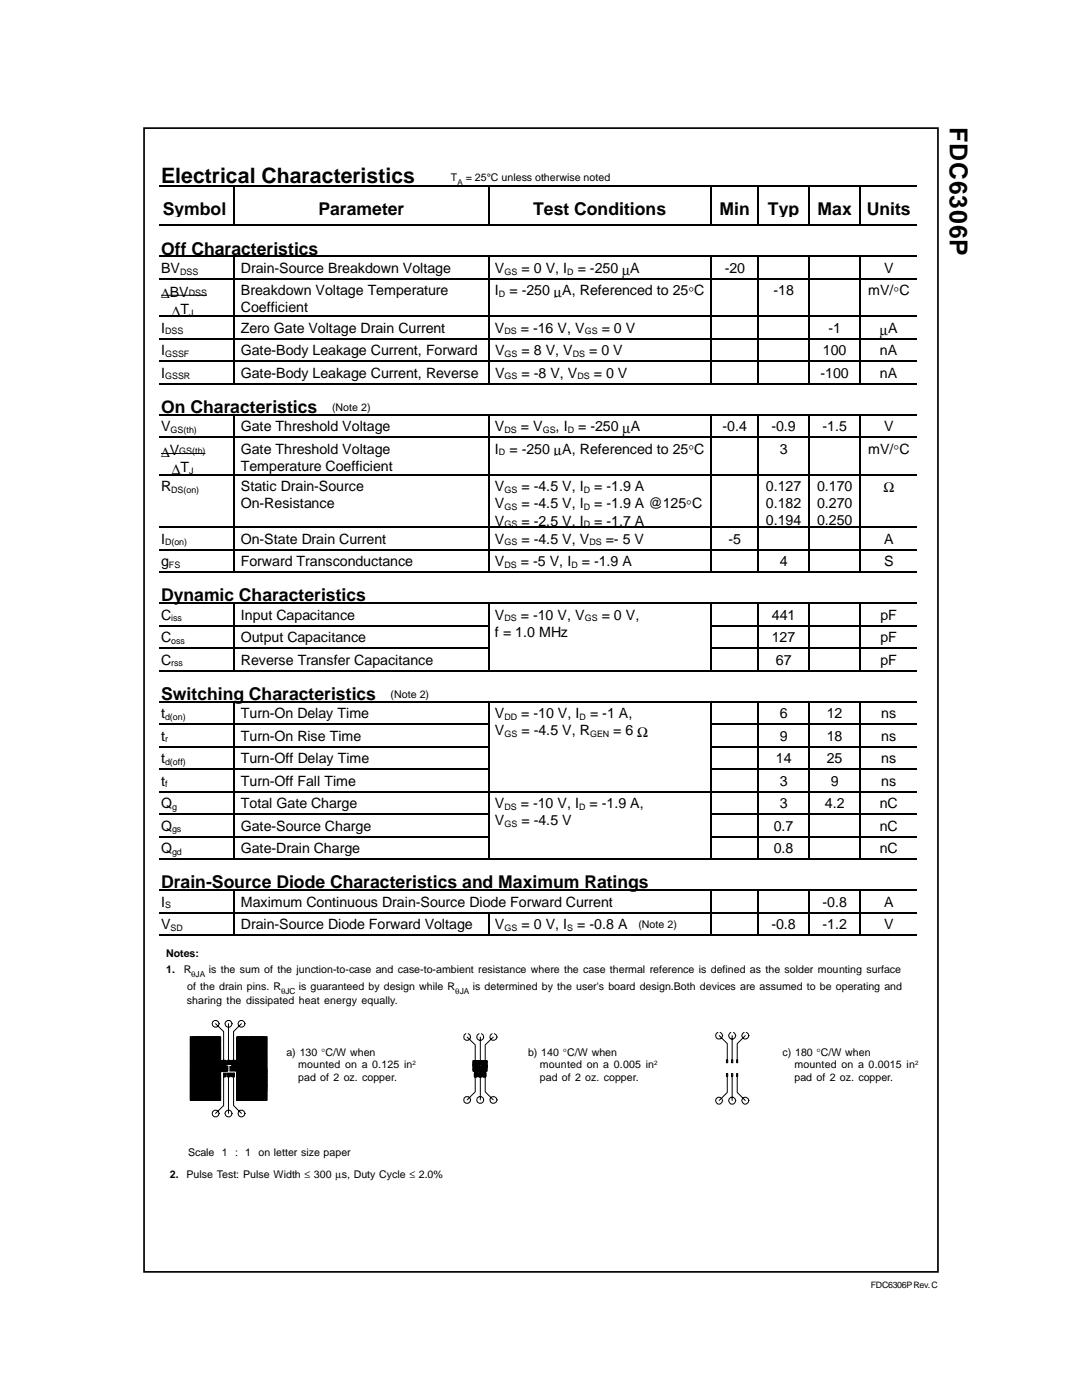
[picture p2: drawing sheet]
<svg xmlns="http://www.w3.org/2000/svg" width="216mm" height="279mm" viewBox="0 0 216 279" stroke-linecap="round" stroke-linejoin="round" font-family="sans-serif">
<defs><g id="words">
<text font-size="4.9" x="189.6" y="25.4" transform="rotate(90 189.6 25.4)">FDC6306P</text>
<text font-size="4.2" x="32.1" y="36.5">Electrical Characteristics</text>
<g font-size="3.5">
<text x="32.5" y="42.9">Symbol</text>
<text x="63.6" y="42.9">Parameter</text>
<text x="106.4" y="42.9">Test Conditions</text>
<text x="143.5" y="42.9">Min</text>
<text x="153.2" y="42.9">Typ</text>
<text x="163.2" y="42.9">Max</text>
<text x="172.9" y="42.9">Units</text>
<text x="32.1" y="50.8">Off Characteristics</text>
<text x="32.1" y="82.4">On Characteristics</text>
<text x="32.1" y="120">Dynamic Characteristics</text>
<text x="32.1" y="139.7">Switching Characteristics</text>
<text x="32.1" y="177.3">Drain-Source Diode Characteristics and Maximum Ratings</text>
</g>
<g font-size="2.8">
<text x="32.1" y="54.5">BV</text>
<text x="32.1" y="59.6">∆BV</text>
<text x="48" y="54.5">Drain-Source Breakdown Voltage</text>
<text x="48" y="59">Breakdown Voltage Temperature</text>
<text x="98.8" y="59">I</text>
<text x="98.8" y="54.5">V</text>
<text x="101.6" y="59">= -250 µA, Referenced to 25°C</text>
<text x="104.1" y="54.5">= 0 V, I</text>
<text x="115.3" y="54.5">= -250 µA</text>
<text x="144.6" y="54.5">-20</text>
<text x="154.3" y="59">-18</text>
<text x="173.2" y="59">mV/°C</text>
<text x="176.4" y="54.5">V</text>
<text x="34.3" y="63">∆T</text>
<text x="48" y="62.3">Coefficient</text>
<text x="32.1" y="66.4">I</text>
<text x="32.1" y="70.9">I</text>
<text x="48" y="66.4">Zero Gate Voltage Drain Current</text>
<text x="48" y="70.9">Gate-Body Leakage Current, Forward</text>
<text x="98.8" y="66.4">V</text>
<text x="98.8" y="70.9">V</text>
<text x="103.9" y="66.4">= -16 V, V</text>
<text x="104.1" y="70.9">= 8 V, V</text>
<text x="117.6" y="70.9">= 0 V</text>
<text x="120.1" y="66.4">= 0 V</text>
<text x="164.2" y="70.9">100</text>
<text x="165.3" y="66.4">-1</text>
<text x="175.6" y="66.8">µA</text>
<text x="175.6" y="70.9">nA</text>
<text x="32.1" y="75.4">I</text>
<text x="48" y="75.4">Gate-Body Leakage Current, Reverse</text>
<text x="98.8" y="75.4">V</text>
<text x="104.1" y="75.4">= -8 V, V</text>
<text x="118.5" y="75.4">= 0 V</text>
<text x="163.7" y="75.4">-100</text>
<text x="175.6" y="75.4">nA</text>
<text x="32.1" y="86">V</text>
<text x="48" y="86">Gate Threshold Voltage</text>
<text x="98.7" y="86">V</text>
<text x="103.9" y="86">= V</text>
<text x="110.9" y="86">, I</text>
<text x="115.4" y="86">= -250 µA</text>
<text x="144.2" y="86">-0.4</text>
<text x="153.9" y="86">-0.9</text>
<text x="164.1" y="86">-1.5</text>
<text x="176.4" y="86">V</text>
<text x="32.1" y="91.1">∆V</text>
<text x="34.3" y="94.6">∆T</text>
<text x="48" y="90.5">Gate Threshold Voltage</text>
<text x="48" y="93.9">Temperature Coefficient</text>
<text x="98.8" y="90.5">I</text>
<text x="101.6" y="90.5">= -250 µA, Referenced to 25°C</text>
<text x="155.6" y="90.5">3</text>
<text x="173.2" y="90.5">mV/°C</text>
<text x="32.1" y="98">R</text>
<text x="48" y="98">Static Drain-Source</text>
<text x="48" y="101.4">On-Resistance</text>
<text x="98.8" y="101.4">V</text>
<text x="98.8" y="98">V</text>
<text x="104.1" y="98">= -4.5 V, I</text>
<text x="104.1" y="101.4">= -4.5 V, I</text>
<text x="118.6" y="98">= -1.9 A</text>
<text x="118.6" y="101.4">= -1.9 A @125°C</text>
<text x="152.8" y="98">0.127</text>
<text x="152.8" y="101.4">0.182</text>
<text x="163" y="98">0.170</text>
<text x="163" y="101.4">0.270</text>
<text x="176.3" y="98.2">Ω</text>
<text x="98.8" y="104.9">V</text>
<text x="104.1" y="104.9">= -2.5 V, I</text>
<text x="118.6" y="104.9">= -1.7 A</text>
<text x="152.8" y="104.8">0.194</text>
<text x="163" y="104.8">0.250</text>
<text x="32.1" y="108.5">I</text>
<text x="32.1" y="113">g</text>
<text x="48" y="108.5">On-State Drain Current</text>
<text x="48" y="113">Forward Transconductance</text>
<text x="98.7" y="113">V</text>
<text x="98.8" y="108.5">V</text>
<text x="103.9" y="113">= -5 V, I</text>
<text x="104.1" y="108.5">= -4.5 V, V</text>
<text x="116.1" y="113">= -1.9 A</text>
<text x="120.9" y="108.5">=- 5 V</text>
<text x="145.4" y="108.5">-5</text>
<text x="155.6" y="113">4</text>
<text x="176.4" y="108.5">A</text>
<text x="176.4" y="113">S</text>
<text x="32.1" y="123.7">C</text>
<text x="48" y="123.7">Input Capacitance</text>
<text x="98.8" y="123.7">V</text>
<text x="103.9" y="123.7">= -10 V, V</text>
<text x="120.1" y="123.7">= 0 V,</text>
<text x="154" y="123.7">441</text>
<text x="175.7" y="123.7">pF</text>
<text x="32.1" y="128.2">C</text>
<text x="48" y="128.2">Output Capacitance</text>
<text x="98.8" y="127.1">f = 1.0 MHz</text>
<text x="154" y="128.2">127</text>
<text x="175.7" y="128.2">pF</text>
<text x="32.1" y="132.7">C</text>
<text x="48" y="132.7">Reverse Transfer Capacitance</text>
<text x="154.8" y="132.7">67</text>
<text x="175.7" y="132.7">pF</text>
<text x="32.1" y="143.3">t</text>
<text x="48" y="143.3">Turn-On Delay Time</text>
<text x="98.8" y="143.3">V</text>
<text x="104" y="143.3">= -10 V, I</text>
<text x="117.7" y="143.3">= -1 A,</text>
<text x="155.6" y="143.3">6</text>
<text x="165" y="143.3">12</text>
<text x="175.9" y="143.3">ns</text>
<text x="32.1" y="147.8">t</text>
<text x="48" y="147.8">Turn-On Rise Time</text>
<text x="98.8" y="146.7">V</text>
<text x="104.1" y="146.7">= -4.5 V, R</text>
<text x="122.3" y="146.7">= 6 Ω</text>
<text x="155.6" y="147.8">9</text>
<text x="165" y="147.8">18</text>
<text x="175.9" y="147.8">ns</text>
<text x="32.1" y="152.3">t</text>
<text x="48" y="152.3">Turn-Off Delay Time</text>
<text x="154.8" y="152.3">14</text>
<text x="165" y="152.3">25</text>
<text x="175.9" y="152.3">ns</text>
<text x="32.1" y="156.8">t</text>
<text x="32.1" y="161.3">Q</text>
<text x="48" y="156.8">Turn-Off Fall Time</text>
<text x="48" y="161.3">Total Gate Charge</text>
<text x="98.8" y="161.3">V</text>
<text x="103.9" y="161.3">= -10 V, I</text>
<text x="117.6" y="161.3">= -1.9 A,</text>
<text x="155.6" y="156.8">3</text>
<text x="155.6" y="161.3">3</text>
<text x="164.6" y="161.3">4.2</text>
<text x="165.8" y="156.8">9</text>
<text x="175.6" y="161.3">nC</text>
<text x="175.9" y="156.8">ns</text>
<text x="32.1" y="165.8">Q</text>
<text x="48" y="165.8">Gate-Source Charge</text>
<text x="98.8" y="164.7">V</text>
<text x="104.1" y="164.7">= -4.5 V</text>
<text x="154.4" y="165.8">0.7</text>
<text x="175.6" y="165.8">nC</text>
<text x="32.1" y="170.2">Q</text>
<text x="48" y="170.2">Gate-Drain Charge</text>
<text x="154.4" y="170.2">0.8</text>
<text x="175.6" y="170.2">nC</text>
<text x="32.1" y="180.9">I</text>
<text x="32.1" y="185.4">V</text>
<text x="48" y="180.9">Maximum Continuous Drain-Source Diode Forward Current</text>
<text x="48" y="185.4">Drain-Source Diode Forward Voltage</text>
<text x="98.8" y="185.4">V</text>
<text x="104.1" y="185.4">= 0 V, I</text>
<text x="115.2" y="185.4">= -0.8 A</text>
<text x="153.9" y="185.4">-0.8</text>
<text x="164.1" y="185.4">-1.2</text>
<text x="164.1" y="180.9">-0.8</text>
<text x="176.4" y="185.4">V</text>
<text x="176.4" y="180.9">A</text>
</g>
<g font-size="2.1">
<text x="90" y="36.1">T</text>
<text x="92.9" y="36.1">= 25°C unless otherwise noted</text>
<text x="66.3" y="82">(Note 2)</text>
<text x="77.9" y="139.3">(Note 2)</text>
<text x="127.4" y="185.3">(Note 2)</text>
<text x="33.1" y="191">Notes:</text>
<text x="33.1" y="194.1">1.</text>
<text x="36.7" y="194.1">R</text>
<text x="37.3" y="197.5">of the drain pins. R</text>
<text x="41.7" y="194.1">is the sum of the junction-to-case and case-to-ambient resistance where the case thermal reference is defined as the solder mounting surface</text>
<text x="59.6" y="197.5">is guaranteed by design while R</text>
<text x="94.3" y="197.5">is determined by the user's board design.Both devices are assumed to be operating and</text>
<text x="37.3" y="200.3">sharing the dissipated heat energy equally.</text>
<text x="57.1" y="210.7">a) 130 °C/W when</text>
<text x="59.5" y="213.2">mounted on a 0.125 in</text>
<text x="59.5" y="215.7">pad of 2 oz. copper.</text>
<text x="105.4" y="210.7">b) 140 °C/W when</text>
<text x="107.7" y="215.7">pad of 2 oz. copper.</text>
<text x="107.7" y="213.2">mounted on a 0.005 in</text>
<text x="156.2" y="210.7">c) 180 °C/W when</text>
<text x="158.5" y="213.2">mounted on a 0.0015 in</text>
<text x="158.5" y="215.7">pad of 2 oz. copper.</text>
<text x="37.5" y="230.8">Scale 1 : 1 on letter size paper</text>
<text x="33.9" y="235">2.</text>
<text x="37.2" y="235">Pulse Test: Pulse Width ≤ 300 µs, Duty Cycle ≤ 2.0%</text>
</g>
<g font-size="1.8">
<text x="35.9" y="54.8">DSS</text>
<text x="37.7" y="59">DSS</text>
<text x="99.6" y="59.3">D</text>
<text x="100.7" y="54.8">GS</text>
<text x="113.2" y="54.8">D</text>
<text x="37.8" y="63">J</text>
<text x="32.9" y="66.7">DSS</text>
<text x="32.9" y="71.2">GSSF</text>
<text x="100.7" y="66.7">DS</text>
<text x="100.7" y="71.2">GS</text>
<text x="114.3" y="71.2">DS</text>
<text x="116.7" y="66.7">GS</text>
<text x="32.9" y="75.7">GSSR</text>
<text x="100.7" y="75.7">GS</text>
<text x="115.2" y="75.7">DS</text>
<text x="34" y="86.4">GS(th)</text>
<text x="100.7" y="86.4">DS</text>
<text x="108.3" y="86.4">GS</text>
<text x="113.3" y="86.4">D</text>
<text x="35.8" y="90.6">GS(th)</text>
<text x="37.8" y="94.6">J</text>
<text x="99.6" y="90.9">D</text>
<text x="34.2" y="98.3">DS(on)</text>
<text x="100.7" y="98.3">GS</text>
<text x="100.7" y="101.7">GS</text>
<text x="116.5" y="98.3">D</text>
<text x="116.5" y="101.7">D</text>
<text x="100.7" y="105.2">GS</text>
<text x="116.5" y="105.2">D</text>
<text x="32.9" y="108.9">D(on)</text>
<text x="33.7" y="113.4">FS</text>
<text x="100.7" y="108.9">GS</text>
<text x="100.7" y="113.4">DS</text>
<text x="114" y="113.4">D</text>
<text x="117.6" y="108.9">DS</text>
<text x="34.2" y="124">iss</text>
<text x="100.7" y="124">DS</text>
<text x="116.7" y="124">GS</text>
<text x="34.2" y="128.5">oss</text>
<text x="34.2" y="133">rss</text>
<text x="32.9" y="143.7">d(on)</text>
<text x="100.7" y="143.7">DD</text>
<text x="115.7" y="143.7">D</text>
<text x="32.9" y="148.2">r</text>
<text x="100.7" y="147.1">GS</text>
<text x="117.7" y="147.1">GEN</text>
<text x="32.9" y="152.6">d(off)</text>
<text x="32.9" y="157.1">f</text>
<text x="34.3" y="161.6">g</text>
<text x="100.7" y="161.6">DS</text>
<text x="115.6" y="161.6">D</text>
<text x="34.3" y="166.1">gs</text>
<text x="100.7" y="165">GS</text>
<text x="34.3" y="170.6">gd</text>
<text x="32.9" y="181.3">S</text>
<text x="34" y="185.7">SD</text>
<text x="100.7" y="185.7">GS</text>
<text x="113.2" y="185.7">S</text>
<text x="173.8" y="257">FDC6306P Rev. C</text>
</g>
<g font-size="1.7">
<text x="38.1" y="195">θJA</text>
<text x="56.1" y="198.4">θJC</text>
<text x="90.8" y="198.4">θJA</text>
</g>
<text font-size="1.6" x="91.3" y="36.9">A</text>
<g font-size="1.2">
<text x="82.3" y="212.5">2</text>
<text x="130.6" y="212.5">2</text>
<text x="182.6" y="212.5">2</text>
</g>
</g></defs>
<path d="M28.7 25.6h158.5v228.2h-158.5z" fill="none" stroke="#000" stroke-width=".34"/>
<g fill="none" stroke="#000" stroke-width=".25">
<path d="M31.7 37.1h15M46.8 37.3v7.6M46.9 37.1h50.5M97.5 37.3v7.6M97.6 37.1h44.2M141.9 37.3v7.6M142 37.1h9.2M151.3 37.3v7.6M151.4 37.1h9.9M161.5 37.3v7.6M161.6 37.1h9.9M171.7 37.3v7.6"/>
<path d="M171.8 37.1h11.1M31.7 45h15M31.7 51.2h15M31.7 55.7h15M46.8 51.3v4.2M46.8 55.8v7.2M46.9 45h50.5M46.9 51.2h50.5M46.9 55.7h50.5M97.5 51.3v4.2M97.5 55.8v7.2M97.6 45h44.2"/>
<path d="M97.6 51.2h44.2M97.6 55.7h44.2M141.9 51.3v4.2M141.9 55.8v7.2M142 45h9.2M142 51.2h9.2M142 55.7h9.2M151.3 51.3v4.2M151.3 55.8v7.2M151.4 45h9.9M151.4 51.2h9.9M151.4 55.7h9.9"/>
<path d="M161.5 51.3v4.2M161.5 55.8v7.2M161.6 45h9.9M161.6 51.2h9.9M161.6 55.7h9.9M171.7 51.3v4.2M171.7 55.8v7.2M171.8 45h11.1M171.8 51.2h11.1M171.8 55.7h11.1M31.7 63.1h15M31.7 67.6h15"/>
<path d="M31.7 72.1h15M31.7 76.6h15M46.8 63.2v4.3M46.8 67.7v4.3M46.8 72.2v4.3M46.9 63.1h50.5M46.9 67.6h50.5M46.9 72.1h50.5M46.9 76.6h50.5M97.5 63.2v4.3M97.5 67.7v4.3M97.5 72.2v4.3"/>
<path d="M97.6 63.1h44.2M97.6 67.6h44.2M97.6 72.1h44.2M97.6 76.6h44.2M141.9 63.2v4.3M141.9 67.7v4.3M141.9 72.2v4.3M142 63.1h9.2M142 67.6h9.2M142 72.1h9.2M142 76.6h9.2M151.3 63.2v4.3"/>
<path d="M151.3 67.7v4.3M151.3 72.2v4.3M151.4 63.1h9.9M151.4 67.6h9.9M151.4 72.1h9.9M151.4 76.6h9.9M161.5 63.2v4.3M161.5 67.7v4.3M161.5 72.2v4.3M161.6 63.1h9.9M161.6 67.6h9.9M161.6 72.1h9.9"/>
<path d="M161.6 76.6h9.9M171.7 63.2v4.3M171.7 67.7v4.3M171.7 72.2v4.3M171.8 63.1h11.1M171.8 67.6h11.1M171.8 72.1h11.1M171.8 76.6h11.1M31.7 82.8h15M31.7 87.2h15M31.7 94.7h15M46.8 82.9v4.2"/>
<path d="M46.8 87.4v7.2M46.8 94.8v10.3M46.9 82.8h50.5M46.9 87.2h50.5M46.9 94.7h50.5M97.5 82.9v4.2M97.5 87.4v7.2M97.5 94.8v10.3M97.6 82.8h44.2M97.6 87.2h44.2M97.6 94.7h44.2M141.9 82.9v4.2"/>
<path d="M141.9 87.4v7.2M141.9 94.8v10.3M142 82.8h9.2M142 87.2h9.2M142 94.7h9.2M151.3 82.9v4.2M151.3 87.4v7.2M151.3 94.8v10.3M151.4 82.8h9.9M151.4 87.2h9.9M151.4 94.7h9.9M161.5 82.9v4.2"/>
<path d="M161.5 87.4v7.2M161.5 94.8v10.3M161.6 82.8h9.9M161.6 87.2h9.9M161.6 94.7h9.9M171.7 82.9v4.2M171.7 87.4v7.2M171.7 94.8v10.3M171.8 82.8h11.1M171.8 87.2h11.1M171.8 94.7h11.1M31.7 105.2h15"/>
<path d="M31.7 109.7h15M31.7 114.2h15M46.8 105.4v4.2M46.8 109.9v4.2M46.9 105.2h50.5M46.9 109.7h50.5M46.9 114.2h50.5M97.5 105.4v4.2M97.5 109.9v4.2M97.6 105.2h44.2M97.6 109.7h44.2M97.6 114.2h44.2"/>
<path d="M141.9 105.4v4.2M141.9 109.9v4.2M142 105.2h9.2M142 109.7h9.2M142 114.2h9.2M151.3 105.4v4.2M151.3 109.9v4.2M151.4 105.2h9.9M151.4 109.7h9.9M151.4 114.2h9.9M161.5 105.4v4.2M161.5 109.9v4.2"/>
<path d="M161.6 105.2h9.9M161.6 109.7h9.9M161.6 114.2h9.9M171.7 105.4v4.2M171.7 109.9v4.2M171.8 105.2h11.1M171.8 109.7h11.1M171.8 114.2h11.1M31.7 120.4h15M31.7 124.9h15M31.7 129.4h15M31.7 133.9h15"/>
<path d="M46.8 120.5v4.3M46.8 125v4.2M46.8 129.5v4.2M46.9 120.4h50.5M46.9 124.9h50.5M46.9 129.4h50.5M46.9 133.9h50.5M97.5 120.5v4.3M97.5 125v4.2M97.5 129.5v4.2M97.6 120.4h44.2M97.6 133.9h44.2"/>
<path d="M141.9 120.5v4.3M141.9 125v4.2M141.9 129.5v4.2M142 120.4h9.2M142 124.9h9.2M142 129.4h9.2M142 133.9h9.2M151.3 120.5v4.3M151.3 125v4.2M151.3 129.5v4.2M151.4 120.4h9.9M151.4 124.9h9.9"/>
<path d="M151.4 129.4h9.9M151.4 133.9h9.9M161.5 120.5v4.3M161.5 125v4.2M161.5 129.5v4.2M161.6 120.4h9.9M161.6 124.9h9.9M161.6 129.4h9.9M161.6 133.9h9.9M171.7 120.5v4.3M171.7 125v4.2M171.7 129.5v4.2"/>
<path d="M171.8 120.4h11.1M171.8 124.9h11.1M171.8 129.4h11.1M171.8 133.9h11.1M31.7 140h15M31.7 144.5h15M31.7 149h15M31.7 153.5h15M31.7 158h15M46.8 140.2v4.2M46.8 144.7v4.2M46.8 149.1v4.3"/>
<path d="M46.8 153.6v4.3M46.8 158.1v4.2M46.9 140h50.5M46.9 144.5h50.5M46.9 149h50.5M46.9 153.5h50.5M46.9 158h50.5M97.5 140.2v4.2M97.5 144.7v4.2M97.5 149.1v4.3M97.5 153.6v4.3M97.5 158.1v4.2"/>
<path d="M97.6 140h44.2M97.6 158h44.2M141.9 140.2v4.2M141.9 144.7v4.2M141.9 149.1v4.3M141.9 153.6v4.3M141.9 158.1v4.2M142 140h9.2M142 144.5h9.2M142 149h9.2M142 153.5h9.2M142 158h9.2"/>
<path d="M151.3 140.2v4.2M151.3 144.7v4.2M151.3 149.1v4.3M151.3 153.6v4.3M151.3 158.1v4.2M151.4 140h9.9M151.4 144.5h9.9M151.4 149h9.9M151.4 153.5h9.9M151.4 158h9.9M161.5 140.2v4.2M161.5 144.7v4.2"/>
<path d="M161.5 149.1v4.3M161.5 153.6v4.3M161.5 158.1v4.2M161.6 140h9.9M161.6 144.5h9.9M161.6 149h9.9M161.6 153.5h9.9M161.6 158h9.9M171.7 140.2v4.2M171.7 144.7v4.2M171.7 149.1v4.3M171.7 153.6v4.3"/>
<path d="M171.7 158.1v4.2M171.8 140h11.1M171.8 144.5h11.1M171.8 149h11.1M171.8 153.5h11.1M171.8 158h11.1M31.7 162.5h15M31.7 167h15M31.7 171.5h15M31.7 177.6h15M46.8 162.6v4.2M46.8 167.1v4.2"/>
<path d="M46.8 177.8v4.2M46.9 162.5h50.5M46.9 167h50.5M46.9 171.5h50.5M46.9 177.6h94.9M97.5 162.6v4.2M97.5 167.1v4.2M97.6 171.5h44.2M141.9 162.6v4.2M141.9 167.1v4.2M141.9 177.8v4.2M142 162.5h9.2"/>
<path d="M142 167h9.2M142 171.5h9.2M142 177.6h9.2M151.3 162.6v4.2M151.3 167.1v4.2M151.3 177.8v4.2M151.4 162.5h9.9M151.4 167h9.9M151.4 171.5h9.9M151.4 177.6h9.9M161.5 162.6v4.2M161.5 167.1v4.2"/>
<path d="M161.5 177.8v4.2M161.6 162.5h9.9M161.6 167h9.9M161.6 171.5h9.9M161.6 177.6h9.9M171.7 162.6v4.2M171.7 167.1v4.2M171.7 177.8v4.2M171.8 162.5h11.1M171.8 167h11.1M171.8 171.5h11.1M171.8 177.6h11.1"/>
<path d="M31.7 182.1h15M31.7 186.6h15M46.8 182.2v4.3M46.9 182.1h50.5M46.9 186.6h50.5M97.5 182.2v4.3M97.6 182.1h44.2M97.6 186.6h44.2M141.9 182.2v4.3M142 182.1h9.2M142 186.6h9.2M151.3 182.2v4.3"/>
<path d="M151.4 182.1h9.9M151.4 186.6h9.9M161.5 182.2v4.3M161.6 182.1h9.9M161.6 186.6h9.9M171.7 182.2v4.3M171.8 182.1h11.1M171.8 186.6h11.1"/>
</g>
<g fill="#000">
<path d="M46.7 37h.2v.3h-.2z" fill-rule="evenodd"/>
<path d="M97.4 37h.2v.3h-.2z" fill-rule="evenodd"/>
<path d="M141.8 37h.2v.3h-.2z" fill-rule="evenodd"/>
<path d="M151.2 37h.2v.3h-.2z" fill-rule="evenodd"/>
<path d="M161.3 37h.3v.3h-.3z" fill-rule="evenodd"/>
<path d="M171.5 37h.3v.3h-.3z" fill-rule="evenodd"/>
<path d="M46.7 44.9h.2v.2h-.2z" fill-rule="evenodd"/>
<path d="M46.7 51.1h.2v.2h-.2z" fill-rule="evenodd"/>
<path d="M46.7 55.5h.2v.3h-.2z" fill-rule="evenodd"/>
<path d="M97.4 44.9h.2v.2h-.2z" fill-rule="evenodd"/>
<path d="M97.4 51.1h.2v.2h-.2z" fill-rule="evenodd"/>
<path d="M97.4 55.5h.2v.3h-.2z" fill-rule="evenodd"/>
<path d="M141.8 44.9h.2v.2h-.2z" fill-rule="evenodd"/>
<path d="M141.8 51.1h.2v.2h-.2z" fill-rule="evenodd"/>
<path d="M141.8 55.5h.2v.3h-.2z" fill-rule="evenodd"/>
<path d="M151.2 44.9h.2v.2h-.2z" fill-rule="evenodd"/>
<path d="M151.2 51.1h.2v.2h-.2z" fill-rule="evenodd"/>
<path d="M151.2 55.5h.2v.3h-.2z" fill-rule="evenodd"/>
<path d="M161.3 44.9h.3v.2h-.3z" fill-rule="evenodd"/>
<path d="M161.3 51.1h.3v.2h-.3z" fill-rule="evenodd"/>
<path d="M161.3 55.5h.3v.3h-.3z" fill-rule="evenodd"/>
<path d="M171.5 44.9h.3v.2h-.3z" fill-rule="evenodd"/>
<path d="M171.5 51.1h.3v.2h-.3z" fill-rule="evenodd"/>
<path d="M171.5 55.5h.3v.3h-.3z" fill-rule="evenodd"/>
<path d="M46.7 63h.2v.2h-.2z" fill-rule="evenodd"/>
<path d="M46.7 67.5h.2v.2h-.2z" fill-rule="evenodd"/>
<path d="M46.7 72h.2v.2h-.2z" fill-rule="evenodd"/>
<path d="M46.7 76.5h.2v.2h-.2z" fill-rule="evenodd"/>
<path d="M97.4 63h.2v.2h-.2z" fill-rule="evenodd"/>
<path d="M97.4 67.5h.2v.2h-.2z" fill-rule="evenodd"/>
<path d="M97.4 72h.2v.2h-.2z" fill-rule="evenodd"/>
<path d="M97.4 76.5h.2v.2h-.2z" fill-rule="evenodd"/>
<path d="M141.8 63h.2v.2h-.2z" fill-rule="evenodd"/>
<path d="M141.8 67.5h.2v.2h-.2z" fill-rule="evenodd"/>
<path d="M141.8 72h.2v.2h-.2z" fill-rule="evenodd"/>
<path d="M141.8 76.5h.2v.2h-.2z" fill-rule="evenodd"/>
<path d="M151.2 63h.2v.2h-.2z" fill-rule="evenodd"/>
<path d="M151.2 67.5h.2v.2h-.2z" fill-rule="evenodd"/>
<path d="M151.2 72h.2v.2h-.2z" fill-rule="evenodd"/>
<path d="M151.2 76.5h.2v.2h-.2z" fill-rule="evenodd"/>
<path d="M161.3 63h.3v.2h-.3z" fill-rule="evenodd"/>
<path d="M161.3 67.5h.3v.2h-.3z" fill-rule="evenodd"/>
<path d="M161.3 72h.3v.2h-.3z" fill-rule="evenodd"/>
<path d="M161.3 76.5h.3v.2h-.3z" fill-rule="evenodd"/>
<path d="M171.5 63h.3v.2h-.3z" fill-rule="evenodd"/>
<path d="M171.5 67.5h.3v.2h-.3z" fill-rule="evenodd"/>
<path d="M171.5 72h.3v.2h-.3z" fill-rule="evenodd"/>
<path d="M171.5 76.5h.3v.2h-.3z" fill-rule="evenodd"/>
<path d="M46.7 82.6h.2v.3h-.2z" fill-rule="evenodd"/>
<path d="M46.7 87.1h.2v.3h-.2z" fill-rule="evenodd"/>
<path d="M46.7 94.6h.2v.2h-.2z" fill-rule="evenodd"/>
<path d="M97.4 82.6h.2v.3h-.2z" fill-rule="evenodd"/>
<path d="M97.4 87.1h.2v.3h-.2z" fill-rule="evenodd"/>
<path d="M97.4 94.6h.2v.2h-.2z" fill-rule="evenodd"/>
<path d="M141.8 82.6h.2v.3h-.2z" fill-rule="evenodd"/>
<path d="M141.8 87.1h.2v.3h-.2z" fill-rule="evenodd"/>
<path d="M141.8 94.6h.2v.2h-.2z" fill-rule="evenodd"/>
<path d="M151.2 82.6h.2v.3h-.2z" fill-rule="evenodd"/>
<path d="M151.2 87.1h.2v.3h-.2z" fill-rule="evenodd"/>
<path d="M151.2 94.6h.2v.2h-.2z" fill-rule="evenodd"/>
<path d="M161.3 82.6h.3v.3h-.3z" fill-rule="evenodd"/>
<path d="M161.3 87.1h.3v.3h-.3z" fill-rule="evenodd"/>
<path d="M161.3 94.6h.3v.2h-.3z" fill-rule="evenodd"/>
<path d="M171.5 82.6h.3v.3h-.3z" fill-rule="evenodd"/>
<path d="M171.5 87.1h.3v.3h-.3z" fill-rule="evenodd"/>
<path d="M171.5 94.6h.3v.2h-.3z" fill-rule="evenodd"/>
<path d="M46.7 105.1h.2v.3h-.2z" fill-rule="evenodd"/>
<path d="M46.7 109.6h.2v.3h-.2z" fill-rule="evenodd"/>
<path d="M46.7 114.1h.2v.2h-.2z" fill-rule="evenodd"/>
<path d="M97.4 105.1h.2v.3h-.2z" fill-rule="evenodd"/>
<path d="M97.4 109.6h.2v.3h-.2z" fill-rule="evenodd"/>
<path d="M97.4 114.1h.2v.2h-.2z" fill-rule="evenodd"/>
<path d="M141.8 105.1h.2v.3h-.2z" fill-rule="evenodd"/>
<path d="M141.8 109.6h.2v.3h-.2z" fill-rule="evenodd"/>
<path d="M141.8 114.1h.2v.2h-.2z" fill-rule="evenodd"/>
<path d="M151.2 105.1h.2v.3h-.2z" fill-rule="evenodd"/>
<path d="M151.2 109.6h.2v.3h-.2z" fill-rule="evenodd"/>
<path d="M151.2 114.1h.2v.2h-.2z" fill-rule="evenodd"/>
<path d="M161.3 105.1h.3v.3h-.3z" fill-rule="evenodd"/>
<path d="M161.3 109.6h.3v.3h-.3z" fill-rule="evenodd"/>
<path d="M161.3 114.1h.3v.2h-.3z" fill-rule="evenodd"/>
<path d="M171.5 105.1h.3v.3h-.3z" fill-rule="evenodd"/>
<path d="M171.5 109.6h.3v.3h-.3z" fill-rule="evenodd"/>
<path d="M171.5 114.1h.3v.2h-.3z" fill-rule="evenodd"/>
<path d="M46.7 120.3h.2v.2h-.2z" fill-rule="evenodd"/>
<path d="M46.7 124.8h.2v.2h-.2z" fill-rule="evenodd"/>
<path d="M46.7 129.2h.2v.3h-.2z" fill-rule="evenodd"/>
<path d="M46.7 133.7h.2v.3h-.2z" fill-rule="evenodd"/>
<path d="M46.7 139.9h.2v.3h-.2z" fill-rule="evenodd"/>
<path d="M97.4 120.3h.2v.2h-.2z" fill-rule="evenodd"/>
<path d="M97.4 124.8h.2v.2h-.2z" fill-rule="evenodd"/>
<path d="M97.4 129.2h.2v.3h-.2z" fill-rule="evenodd"/>
<path d="M97.4 133.7h.2v.3h-.2z" fill-rule="evenodd"/>
<path d="M97.4 139.9h.2v.3h-.2z" fill-rule="evenodd"/>
<path d="M141.8 120.3h.2v.2h-.2z" fill-rule="evenodd"/>
<path d="M141.8 124.8h.2v.2h-.2z" fill-rule="evenodd"/>
<path d="M141.8 129.2h.2v.3h-.2z" fill-rule="evenodd"/>
<path d="M141.8 133.7h.2v.3h-.2z" fill-rule="evenodd"/>
<path d="M141.8 139.9h.2v.3h-.2z" fill-rule="evenodd"/>
<path d="M151.2 120.3h.2v.2h-.2z" fill-rule="evenodd"/>
<path d="M151.2 124.8h.2v.2h-.2z" fill-rule="evenodd"/>
<path d="M151.2 129.2h.2v.3h-.2z" fill-rule="evenodd"/>
<path d="M151.2 133.7h.2v.3h-.2z" fill-rule="evenodd"/>
<path d="M151.2 139.9h.2v.3h-.2z" fill-rule="evenodd"/>
<path d="M161.3 120.3h.3v.2h-.3z" fill-rule="evenodd"/>
<path d="M161.3 124.8h.3v.2h-.3z" fill-rule="evenodd"/>
<path d="M161.3 129.2h.3v.3h-.3z" fill-rule="evenodd"/>
<path d="M161.3 133.7h.3v.3h-.3z" fill-rule="evenodd"/>
<path d="M161.3 139.9h.3v.3h-.3z" fill-rule="evenodd"/>
<path d="M171.5 120.3h.3v.2h-.3z" fill-rule="evenodd"/>
<path d="M171.5 124.8h.3v.2h-.3z" fill-rule="evenodd"/>
<path d="M171.5 129.2h.3v.3h-.3z" fill-rule="evenodd"/>
<path d="M171.5 133.7h.3v.3h-.3z" fill-rule="evenodd"/>
<path d="M171.5 139.9h.3v.3h-.3z" fill-rule="evenodd"/>
<path d="M46.7 144.4h.2v.3h-.2z" fill-rule="evenodd"/>
<path d="M46.7 148.9h.2v.2h-.2z" fill-rule="evenodd"/>
<path d="M46.7 153.4h.2v.2h-.2z" fill-rule="evenodd"/>
<path d="M46.7 157.9h.2v.2h-.2z" fill-rule="evenodd"/>
<path d="M97.4 144.4h.2v.3h-.2z" fill-rule="evenodd"/>
<path d="M97.4 148.9h.2v.2h-.2z" fill-rule="evenodd"/>
<path d="M97.4 153.4h.2v.2h-.2z" fill-rule="evenodd"/>
<path d="M97.4 157.9h.2v.2h-.2z" fill-rule="evenodd"/>
<path d="M141.8 144.4h.2v.3h-.2z" fill-rule="evenodd"/>
<path d="M141.8 148.9h.2v.2h-.2z" fill-rule="evenodd"/>
<path d="M141.8 153.4h.2v.2h-.2z" fill-rule="evenodd"/>
<path d="M141.8 157.9h.2v.2h-.2z" fill-rule="evenodd"/>
<path d="M151.2 144.4h.2v.3h-.2z" fill-rule="evenodd"/>
<path d="M151.2 148.9h.2v.2h-.2z" fill-rule="evenodd"/>
<path d="M151.2 153.4h.2v.2h-.2z" fill-rule="evenodd"/>
<path d="M151.2 157.9h.2v.2h-.2z" fill-rule="evenodd"/>
<path d="M161.3 144.4h.3v.3h-.3z" fill-rule="evenodd"/>
<path d="M161.3 148.9h.3v.2h-.3z" fill-rule="evenodd"/>
<path d="M161.3 153.4h.3v.2h-.3z" fill-rule="evenodd"/>
<path d="M161.3 157.9h.3v.2h-.3z" fill-rule="evenodd"/>
<path d="M171.5 144.4h.3v.3h-.3z" fill-rule="evenodd"/>
<path d="M171.5 148.9h.3v.2h-.3z" fill-rule="evenodd"/>
<path d="M171.5 153.4h.3v.2h-.3z" fill-rule="evenodd"/>
<path d="M171.5 157.9h.3v.2h-.3z" fill-rule="evenodd"/>
<path d="M46.7 162.3h.2v.3h-.2z" fill-rule="evenodd"/>
<path d="M46.7 166.8h.2v.3h-.2z" fill-rule="evenodd"/>
<path d="M46.7 171.3h.2v.3h-.2z" fill-rule="evenodd"/>
<path d="M46.7 177.5h.2v.3h-.2z" fill-rule="evenodd"/>
<path d="M97.4 162.3h.2v.3h-.2z" fill-rule="evenodd"/>
<path d="M97.4 166.8h.2v.3h-.2z" fill-rule="evenodd"/>
<path d="M97.4 171.3h.2v.3h-.2z" fill-rule="evenodd"/>
<path d="M141.8 162.3h.2v.3h-.2z" fill-rule="evenodd"/>
<path d="M141.8 166.8h.2v.3h-.2z" fill-rule="evenodd"/>
<path d="M141.8 171.3h.2v.3h-.2z" fill-rule="evenodd"/>
<path d="M141.8 177.5h.2v.3h-.2z" fill-rule="evenodd"/>
<path d="M151.2 162.3h.2v.3h-.2z" fill-rule="evenodd"/>
<path d="M151.2 166.8h.2v.3h-.2z" fill-rule="evenodd"/>
<path d="M151.2 171.3h.2v.3h-.2z" fill-rule="evenodd"/>
<path d="M151.2 177.5h.2v.3h-.2z" fill-rule="evenodd"/>
<path d="M161.3 162.3h.3v.3h-.3z" fill-rule="evenodd"/>
<path d="M161.3 166.8h.3v.3h-.3z" fill-rule="evenodd"/>
<path d="M161.3 171.3h.3v.3h-.3z" fill-rule="evenodd"/>
<path d="M161.3 177.5h.3v.3h-.3z" fill-rule="evenodd"/>
<path d="M171.5 162.3h.3v.3h-.3z" fill-rule="evenodd"/>
<path d="M171.5 166.8h.3v.3h-.3z" fill-rule="evenodd"/>
<path d="M171.5 171.3h.3v.3h-.3z" fill-rule="evenodd"/>
<path d="M171.5 177.5h.3v.3h-.3z" fill-rule="evenodd"/>
<path d="M46.7 182h.2v.2h-.2z" fill-rule="evenodd"/>
<path d="M46.7 186.5h.2v.2h-.2z" fill-rule="evenodd"/>
<path d="M97.4 182h.2v.2h-.2z" fill-rule="evenodd"/>
<path d="M97.4 186.5h.2v.2h-.2z" fill-rule="evenodd"/>
<path d="M141.8 182h.2v.2h-.2z" fill-rule="evenodd"/>
<path d="M141.8 186.5h.2v.2h-.2z" fill-rule="evenodd"/>
<path d="M151.2 182h.2v.2h-.2z" fill-rule="evenodd"/>
<path d="M151.2 186.5h.2v.2h-.2z" fill-rule="evenodd"/>
<path d="M161.3 182h.3v.2h-.3z" fill-rule="evenodd"/>
<path d="M161.3 186.5h.3v.2h-.3z" fill-rule="evenodd"/>
<path d="M171.5 182h.3v.2h-.3z" fill-rule="evenodd"/>
<path d="M171.5 186.5h.3v.2h-.3z" fill-rule="evenodd"/>
</g>
<g fill="none" stroke="#000" stroke-width=".2">
<path d="M32.1 58.9h9.2M32.1 90.5h8.9M38 207l6.8 6.8M38 213.3l6 6M38 213.4l6 6.1M38 213.5l6 6M38 213.7l5.9 5.9M38 213.8l5.8 5.8M38 214l5.6 5.6M38 214.1l5.6 5.5M38 214.2l5.4 5.4M38 214.3l5.3 5.3"/>
<path d="M38 214.4l5.3 5.2M38 214.5l5.1 5.1M38 214.6l5 5M38 214.8l4.9 4.8M38 214.8l4.8 4.8M38 215l4.7 4.6M38 215.1l4.5 4.5M38 215.3l4.3 4.3M38 215.4l4.2 4.2M38 215.5l4.1 4.1M38 215.6l4 4M38 215.7l3.9 3.9"/>
<path d="M38 215.8l3.8 3.8M38 215.9l3.7 3.7M38 216l3.6 3.6M38 216.2l3.5 3.4M38 216.3l3.4 3.3M38 216.4l3.2 3.2M38 216.5l3.1 3.1M38 216.6l3.1 3M38 216.7l2.9 2.9M38 216.8l2.8 2.8M38 216.9l2.7 2.7M38 217l2.6 2.6"/>
<path d="M38 217.1l2.5 2.5M38 217.2l2.3 2.4M38 217.3l2.3 2.3M38 217.4l2.1 2.2M38 217.6l2 2M38 217.7l1.9 1.9M38 217.8l1.8 1.8M38 218l1.6 1.6M38 218.1l1.5 1.5M38 218.2l1.4 1.4M38 218.3l1.2 1.3M38 218.4l1.2 1.2"/>
<path d="M38 218.6l1 1M38 218.6l.9 1M38 218.7l.8 .9M38 218.9l.7 .7M38 218.9l.6 .7M38 219.1l.5 .5M38 219.2l.4 .4M38 219.3l.3 .3M38 219.4l.2 .2M38 219.5l.1 .1M38 207.1l6.7 6.7M38 207.2l6.7 6.6"/>
<path d="M38 207.3l6.5 6.5M38 207.5l6.4 6.3M38 207.5l6.3 6.3M38 207.6l6.2 6.2M38 207.8l6 6M38 207.9l6 6M38 208l6 6M38 208.1l6 6M38 208.2l6 6M38 208.3l6 6M38 208.4l6 6.1M38 208.5l6 6"/>
<path d="M38 208.7l6 6M38 208.7l6 6.1M38 208.9l6 6M38 209l6 6M38 209l6 6.1M38 209.2l6 6M38 209.3l6 6M38 209.4l6 6M38 209.5l6 6M38 209.6l6 6M38 209.7l6 6M38 209.8l6 6"/>
<path d="M38 209.9l6 6M38 210.1l6 6M38 210.2l6 6M38 210.3l6 6M38 210.4l6 6M38 210.5l6 6M38 210.6l6 6M38 210.7l6 6M38 210.8l6 6M38 210.9l6 6.1M38 211l6 6M38 211.1l6 6.1"/>
<path d="M38 211.2l6 6.1M38 211.4l6 6M38 211.5l6 6M38 211.6l6 6M38 211.7l6 6M38 211.8l6 6M38 211.9l6 6M38 212l6 6M38 212.1l6 6M38 212.3l6 5.9M38 212.3l6 6.1M38 212.4l6 6.1"/>
<path d="M38 212.6l6 6M38 212.6l6 6.1M38 212.8l6 6M38 212.9l6 6M38 213l6 6M38 213.1l6 6M38 213.2l6 6M38 206.9l7 6.9M38.1 206.9l6.9 6.9 .6-.6-1.3-1.2M38.3 206.9l5.7 5.7M38.4 206.9l5.6 5.6M38.6 206.9l5.4 5.4"/>
<path d="M38.7 206.9l5.3 5.4M38.7 206.9l5.3 5.3M38.9 206.9l5.1 5.1M39 206.9l5 5M39.1 206.9l4.9 4.9M39.2 206.9l4.8 4.8M39.3 206.9l4.7 4.7M39.4 206.9l4.6 4.6M39.5 206.9l4.5 4.5M39.7 206.9l4.3 4.4M39.8 206.9l4.2 4.3M39.8 206.9l4.2 4.2"/>
<path d="M40 206.9l4 4M40.1 206.9l3.9 4M40.2 206.9l3.8 3.8M40.3 206.9l3.7 3.8M40.4 206.9l3.6 3.6M40.5 206.9l3.5 3.5M40.6 206.9l3.4 3.4M40.7 206.9l3.3 3.3M40.8 206.9l3.2 3.2M41 206.9l3 3.1M41.1 206.9l2.9 3M41.1 206.9l2.9 2.9"/>
<path d="M41.3 206.9l2.7 2.8M41.4 206.9l2.6 2.6M41.5 206.9l2.5 2.5M41.6 206.9l2.4 2.4M41.7 206.9l2.3 2.3M41.8 206.9l2.2 2.2M41.9 206.9l2.1 2.1M42 206.9l2 2M42.2 206.9l1.8 1.9M42.2 206.9l1.8 1.8M42.4 206.9l1.6 1.7M42.5 206.9l1.5 1.6"/>
<path d="M42.6 206.9l1.4 1.5M42.7 206.9l1.3 1.3M42.8 206.9l1.2 1.3M42.9 206.9l1.1 1.2M43 204.3l1.6 1.6v6M43.1 206.9l.9 1M43.2 206.9l.8 .9M43.3 206.9l.7 .8M43.3 206.9l.7 .7M43.5 206.9l.5 .6M43.6 206.9l.4 .5M43.7 206.9l.3 .4"/>
<path d="M43.8 206.9l.2 .2M43.9 206.9l.1 .2M44.3 212l.4-.4 .4 .4-.8 .8M44.3 212.3l1.3 1.4-.2 .1-1.1-1.1M44.3 212.4l.8-.8h-.8l.8 .8-.8 .8M44.3 212.5l1.3 1.3h-1.6M44.3 212.3l.7-.7 .1 .1-.8 .9M44.3 212.3l1.3 1.2-.3 .3-1-.9M44.3 211.9l.4-.3 .4 .5-.8 .8M44.3 211.9l.8 .8-.8 .7M44.3 213.2l.6 .6 .7-.7-.3-.3-1 .9 .1 .1 1-1 .2 .1-.9 .9-.4-.4M44.3 211.7l.8 .6-.8 .8"/>
<path d="M44.3 213.1l.7 .7 .6-.7-.4-.3-.9 .8M44.3 213.5l.3 .3 1-1-1.2 1M44.3 211.8l.8 .8-.8 .8M44.3 211.8l.2-.2 .6 .6-.8 .8M44.3 212.1l1.3 1.3-.5 .4-.8-.8M44.3 212.2l.5-.6 .3 .2-.8 .8M44.5 214.3h.2v.6h-.2zM44.5 214h.6v.9h-.6zM44.5 212.2v-.6h.2v.6M44.5 214l.6 .6-.3 .3-.3-.3 .6-.6-.6 .5 .4 .4 .2-.1-.6-.7 .1-.1 .5 .5-.4 .4-.2-.1 .6-.7-.6 .8 .6-.5-.4-.4-.2 .2 .6 .7-.6-.5 .3-.4 .3 .2M44.6 214.6v6l-1.6 1.6M45.1 211.6v1.2h.5v1l-1.3-1.2"/>
<path d="M45.4 214h.5v.9h-.5zM45.4 211.6v.9h.5v-.9h-.5l.5 .6-.2 .3-.3-.2 .4-.7 .1 .1-.5 .6 .2 .2 .3-.4-.5-.5v.2l.5 .5-.1 .2-.4-.4 .4-.5 .1 .3-.5 .6 .5-.5-.3-.4-.2 .3 .5 .6-.5-.5 .3-.4M45.4 214.2l.2-.2h-.2l.5 .6-.2 .3-.3-.3 .5-.5-.1-.1-.4 .5 .5 .3-.5-.5 .4-.3 .1 .2-.5 .6 .2 .1 .3-.4-.4-.5-.1 .1 .5 .6-.1 .2-.4-.4M45.4 212.7h-1.4v-5.8h-6v12.7h6v-5.8M45.5 214.3h.2v.6h-.2zM45.5 212.2v-.6h.2v.6M45.6 214l.3 .4-.5 .5M45.6 204.3v7.6M45.6 214.6v7.6M45.9 214l-.5 .6M46.2 214h.6v.9h-.6zM46.2 211.6v1.2h-.4v1h1.2v-2.2h-.8l.8 .9-1.2 1.2v.1l1.2-1.2-.8-.8 .2-.2 .6 .6-1.2 1.2 .3 .4 .9-.9-.8-.7 .6-.6 .2 .3-.8 .7 .8 .8-.3 .4-.9-.9 .1-.1 1.1 1-1-1-.2 .2 .8 .8 .4-.5-.8-.8 .7-.9-.7 .7 .8 .8-.7 .7-.5-.4 1.2-1.3-.5-.5-.3 .3 .8 .8-1 1.1-.2-.2 1.2-1.3-.8-.6"/>
<path d="M46.2 212l.8 .9-1 .9M46.2 212l.5-.4 .3 .4-1.2 1.2 .6 .6M46.2 212.7l.8 .8-.3 .3 .1 .2-.6 .5 .4 .4 .2-.2-.6-.5 .2-.2 .4 .4-.6 .5 .6-.7-.3-.2-.3 .3 .6 .5-.6-.3 .5-.5 .1 .1-.6 .6 .3 .2 .3-.3-.6-.5 .1-.1 .5 .5-.4 .4-.2-.1M46.4 214.3h.3v.6h-.3zM46.4 212.2v-.6h.3v.6M46.6 214.6v6l1.6 1.6M47 211.6l-.8 .8 .8 .7-.6 .7-.6-.7 .3-.3 .9 .8-.1 .2-1.1-1M47.3 206.9l-.1 .2M47.5 206.9l-.3 .2M47.5 206.9l-.3 .4M47.6 206.9l-.4 .5M47.8 206.9l-.6 .6"/>
<path d="M47.9 206.9l-.7 .7M48 206.9l-.8 .8M48.1 206.9l-.9 .9M48.2 204.3l-1.6 1.6v6M48.2 206.9l-1 1M48.3 206.9l-1.1 1.2M48.4 206.9l-1.2 1.3M48.5 206.9l-1.3 1.3M48.6 206.9l-1.4 1.5M48.8 206.9l-1.6 1.6M48.9 206.9l-1.7 1.7M49 206.9l-1.8 1.8"/>
<path d="M49.1 206.9l-1.9 1.9M49.2 206.9l-2 2M49.3 206.9l-2.1 2.1M49.4 206.9l-2.2 2.2M49.5 206.9l-2.3 2.3M49.7 206.9l-2.5 2.4M49.7 206.9l-2.5 2.5M49.8 206.9l-2.6 2.6M50 206.9l-2.8 2.8M50.1 206.9l-2.9 2.9M50.2 206.9l-3 3M50.3 206.9l-3.1 3.1"/>
<path d="M50.4 206.9l-3.2 3.2M50.5 206.9l-3.3 3.3M50.6 206.9l-3.4 3.4M50.8 206.9l-3.6 3.5M50.8 206.9l-3.6 3.6M51 206.9l-3.8 3.8M51.1 206.9l-3.9 3.8M51.1 206.9l-3.9 4M51.3 206.9l-4.1 4M51.4 206.9l-4.2 4.2M51.5 206.9l-4.3 4.3M51.6 206.9l-4.4 4.4"/>
<path d="M51.7 206.9l-4.5 4.5M51.8 206.9l-4.6 4.6M51.9 206.9l-4.7 4.7M52.1 206.9l-4.9 4.8M52.2 206.9l-5 4.9M52.2 206.9l-5 5M52.4 206.9l-5.2 5.1M52.5 206.9l-5.3 5.3M52.6 206.9l-5.4 5.4M52.7 206.9l-5.5 5.4M52.8 206.9l-5.6 5.6M52.9 206.9l-5.7 5.7"/>
<path d="M53.1 206.9l-6.9 6.9M53.3 206.9v12.7h-6.1v-5.8h-1.3M53.3 206.9h-6.1v5.8h-1.3M53.3 213.3l-6.1 6M53.3 213.4l-6.1 6.1M53.3 213.5l-6.1 6M53.3 213.7l-6 5.9M53.3 213.7l-5.9 5.9M53.3 213.8l-5.8 5.8M53.3 214l-5.7 5.6M53.3 214.1l-5.6 5.5M53.3 214.2l-5.5 5.4"/>
<path d="M53.3 214.3l-5.4 5.3M53.3 214.4l-5.3 5.2M53.3 214.5l-5.2 5.1M53.3 214.6l-5 5M53.3 214.8l-5 4.8M53.3 214.8l-4.9 4.8M53.3 215l-4.7 4.6M53.3 215.1l-4.6 4.5M53.3 215.1l-4.5 4.5M53.3 215.3l-4.4 4.3M53.3 215.4l-4.3 4.2M53.3 215.5l-4.2 4.1"/>
<path d="M53.3 215.6l-4.1 4M53.3 215.7l-3.9 3.9M53.3 215.8l-3.9 3.8M53.3 215.9l-3.7 3.7M53.3 216l-3.6 3.6M53.3 216.2l-3.6 3.4M53.3 216.3l-3.4 3.3M53.3 216.4l-3.3 3.2M53.3 216.5l-3.2 3.1M53.3 216.6l-3.1 3M53.3 216.7l-3 2.9M53.3 216.8l-2.8 2.8"/>
<path d="M53.3 216.9l-2.8 2.7M53.3 217l-2.6 2.6M53.3 217.1l-2.5 2.5M53.3 217.2l-2.4 2.4M53.3 217.3l-2.3 2.3M53.3 217.4l-2.2 2.2M53.3 217.6l-2.1 2M53.3 217.7l-2 1.9M53.3 217.8l-1.9 1.8M53.3 217.8l-1.8 1.8M53.3 218l-1.7 1.6M53.3 218.1l-1.5 1.5"/>
<path d="M53.3 218.2l-1.4 1.4M53.3 218.3l-1.3 1.3M53.3 218.4l-1.2 1.2M53.3 218.6l-1.1 1M53.3 218.6l-1 1M53.3 218.7l-.9 .9M53.3 218.9l-.8 .7M53.3 218.9l-.7 .7M53.3 219.1l-.6 .5M53.3 219.2l-.4 .4M53.3 219.3l-.3 .3M53.3 219.4l-.2 .2"/>
<path d="M53.3 219.5l-.1 .1M53.3 207l-6.9 6.8M53.3 207.1l-6.8 6.7M53.3 207.2l-6.7 6.6M53.3 207.3l-6.6 6.5M53.3 207.5l-6.4 6.3M53.3 207.6l-6.3 6.2M53.3 207.8l-6.1 6M53.3 207.9l-6.1 6M53.3 208l-6.1 6M53.3 208.1l-6.1 6M53.3 208.2l-6.1 6"/>
<path d="M53.3 208.3l-6.1 6M53.3 208.4l-6.1 6.1M53.3 208.5l-6.1 6M53.3 208.7l-6.1 6M53.3 208.7l-6.1 6.1M53.3 208.9l-6.1 6M53.3 209l-6.1 6M53.3 209l-6.1 6.1M53.3 209.2l-6.1 6M53.3 209.3l-6.1 6M53.3 209.4l-6.1 6M53.3 209.5l-6.1 6"/>
<path d="M53.3 209.6l-6.1 6M53.3 209.7l-6.1 6M53.3 209.8l-6.1 6M53.3 209.9l-6.1 6M53.3 210.1l-6.1 6M53.3 210.2l-6.1 6M53.3 210.3l-6.1 6M53.3 210.4l-6.1 6M53.3 210.5l-6.1 6M53.3 210.6l-6.1 6M53.3 210.7l-6.1 6M53.3 210.8l-6.1 6"/>
<path d="M53.3 210.9l-6.1 6.1M53.3 211l-6.1 6M53.3 211.1l-6.1 6.1M53.3 211.2l-6.1 6.1M53.3 211.4l-6.1 6M53.3 211.5l-6.1 6M53.3 211.6l-6.1 6M53.3 211.7l-6.1 6M53.3 211.8l-6.1 6M53.3 211.9l-6.1 6M53.3 212l-6.1 6M53.3 212.1l-6.1 6"/>
<path d="M53.3 212.3l-6.1 5.9M53.3 212.3l-6.1 6.1M53.3 212.4l-6.1 6.1M53.3 212.6l-6.1 6M53.3 212.6l-6.1 6.1M53.3 212.8l-6.1 6M53.3 212.9l-6.1 6M53.3 213l-6.1 6M53.3 213.1l-6.1 6M53.3 213.2l-6.1 6M53.3 206.9l-7 6.9M93 206.3a.72 .72 0 0 0-.5 .6 .72 .72 0 0 0 .5 .7h.4l.4-.3 .1-.3-.1-.5-.4-.2"/>
<path d="M93.2 207l1.6 1.5v3.5M94.6 213.8l1.1-1-1 1-.3-.2 .9-.8 .4 .3-.6 .7-.7-.7 .8-.8-.8-.6 .8 .7-.8 .8 .6 .6 .7-.7-.3-.3-1 .9 .1 .1 1-1 .2 .2-.9 .8-.4-.3 .8-.8-.8-.7 .3-.3 .5 .4-.8 .8 1 .9 .3-.3-1.3-1.2 .8-.6-.8 .9 1.3 1.2h-1.3v-2.1h.8l-.8 .7 1.3 1.3-.1 .1-1.2-1 .8-.8-.4-.3-.4 .3 1.3 1.3-.5 .5M94.7 214h.5v.9h-.5zM94.7 214l.5 .6-.2 .3-.3-.3 .5-.6-.5 .5 .3 .4 .2-.2-.5-.6 .1-.1 .4 .5-.4 .4-.1-.2 .5-.6-.5 .8 .5-.6-.3-.3-.2 .2 .5 .7-.5-.6 .3-.3 .2 .2M94.7 214.2h.3v.6h-.3zM94.7 211.7h.3v.6h-.3zM94.8 214.4v3.5l-1.6 1.6M95.2 211.7v1.1h.5v1l-1.3-1.1 .8-.8-.2-.2-.6 .5 1.3 1.2-.4 .4-.9-.8 .8-.7-.6-.6-.2 .1 .8 .8-.8 .7 .5 .5M95.5 214h.6v.9h-.6zM95.5 211.7v.8h.6v-.8h-.6l.6 .5-.3 .3-.3-.2 .5-.6 .1 .1-.6 .5 .2 .2 .4-.4-.6-.4 .6 .6-.2 .2-.4-.4 .4-.4 .2 .2-.6 .6 .6-.5-.4-.3-.2 .2 .6 .6-.6-.5 .3-.3M95.5 214.2l.2-.2h-.2l.6 .6-.3 .3-.3-.3 .6-.5-.1-.1-.5 .5 .5 .4 .1-.1-.6-.5 .4-.3 .2 .2-.6 .6 .2 .1 .4-.4-.5-.5-.1 .2 .6 .5-.2 .2-.4-.4M95.6 206.3l-.4 .2-.1 .5 .1 .3 .4 .3h.5l.3-.3 .1-.3-.1-.5-.3-.2"/>
<path d="M95.7 214.2h.2v.6h-.2zM95.7 211.7h.2v.6h-.2zM95.8 214l.3 .4-.6 .5M95.8 207v5M95.8 214.4v5.1M96.1 214.8l-.1 .1M96.1 214l-.6 .6M96.4 214h.5v.9h-.5zM96.4 211.7h.8v2.1h-1.3v-1h.5v-1.1l.8 .6-1.3 1.3 .2 .2 1.1-1.1-.8-.7 .2-.3 .6 .4-1.3 1.3 .5 .4 .8-.7-.8-.8 .7-.6 .1 .1-.8 .7 .8 .8-.5 .5-.8-.8 .3-.2 1 1-1.1-1-.2 .1 1 .9 .3-.4-.8-.8 .8-.7-.2-.2-.6 .5 .8 .8-.9 .8-.4-.3 1.3-1.3-.6-.5-.2 .1 .8 .8-1.3 1.1 1.3-1.2zM96.4 212l.8 .9-1 .9M96.4 212l.4-.3 .4 .3-1.3 1.2 .6 .6M96.4 212.7l.8 .8-.3 .3v.2l-.5 .5 .3 .4 .2-.2-.5-.5 .2-.2 .3 .3-.5 .6v-.1l.5-.6-.3-.2-.2 .3 .5 .6-.5-.4 .5-.5v.1l-.5 .5 .2 .3 .3-.3-.5-.6 .5 .5-.4 .4-.1-.1"/>
<path d="M96.7 214.2h.2v.6h-.2zM96.7 211.7h.2v.6h-.2zM96.8 214.4v3.5l1.6 1.6M97.2 211.7l-.8 .7 .8 .7-.6 .7-.7-.7 .4-.3 .9 .9-.2 .1-1.1-1M98.2 206.3l-.3 .2-.2 .5 .2 .3 .3 .3h.4l.4-.3 .2-.3-.2-.5-.4-.2M98.4 207l-1.6 1.5v3.5M143.3 206l-.4 .3-.1 .4 .1 .4 .4 .2h.4l.3-.2 .2-.4-.5-.7M143.5 206.7l1.6 1.6v3.5M144.9 214.2h.3v.6h-.3zM144.9 211.5h.3v.6h-.3zM145.1 214.5v3.5l-1.6 1.6M145.8 206l-.4 .7 .1 .4 .3 .2h.5l.3-.2 .2-.4-.5-.7"/>
<path d="M146 214.2h.2v.6h-.2zM146 211.5h.2v.6h-.2zM146.1 206.7v5.1M146.1 214.5v5.1M147 214.2h.2v.6h-.2zM147 211.5h.2v.6h-.2zM147.1 214.5v3.5l1.6 1.6M148.5 206l-.5 .7 .2 .4 .3 .2h.4l.4-.2 .1-.4-.1-.4-.4-.3M148.7 206.7l-1.6 1.6v3.5"/>
<circle cx="43" cy="204.3" r=".7"/>
<circle cx="45.6" cy="204.3" r=".7"/>
<circle cx="48.2" cy="204.3" r=".7"/>
<circle cx="93.2" cy="219.5" r=".7"/>
<circle cx="95.8" cy="219.5" r=".7"/>
<circle cx="98.5" cy="219.5" r=".72"/>
<circle cx="143.5" cy="219.6" r=".7"/>
<circle cx="146.1" cy="219.6" r=".7"/>
<circle cx="148.7" cy="219.6" r=".7"/>
<circle cx="43" cy="222.2" r=".7"/>
<circle cx="45.6" cy="222.2" r=".7"/>
<circle cx="48.2" cy="222.2" r=".7"/>
</g>
<g fill="#fff" stroke="#fff" stroke-width=".34">
<path d="M44.1 212.5h3v1.7h-3z" fill-rule="evenodd"/>
<path d="M44.3 214.2v1.3z" fill-rule="evenodd"/>
</g>
<path d="M44.1 214h2.9M45.3 212.6h.8M45.7 212.7v1.1" fill="none" stroke="#fff" stroke-width=".2"/>
<use href="#words"/>
</svg>
